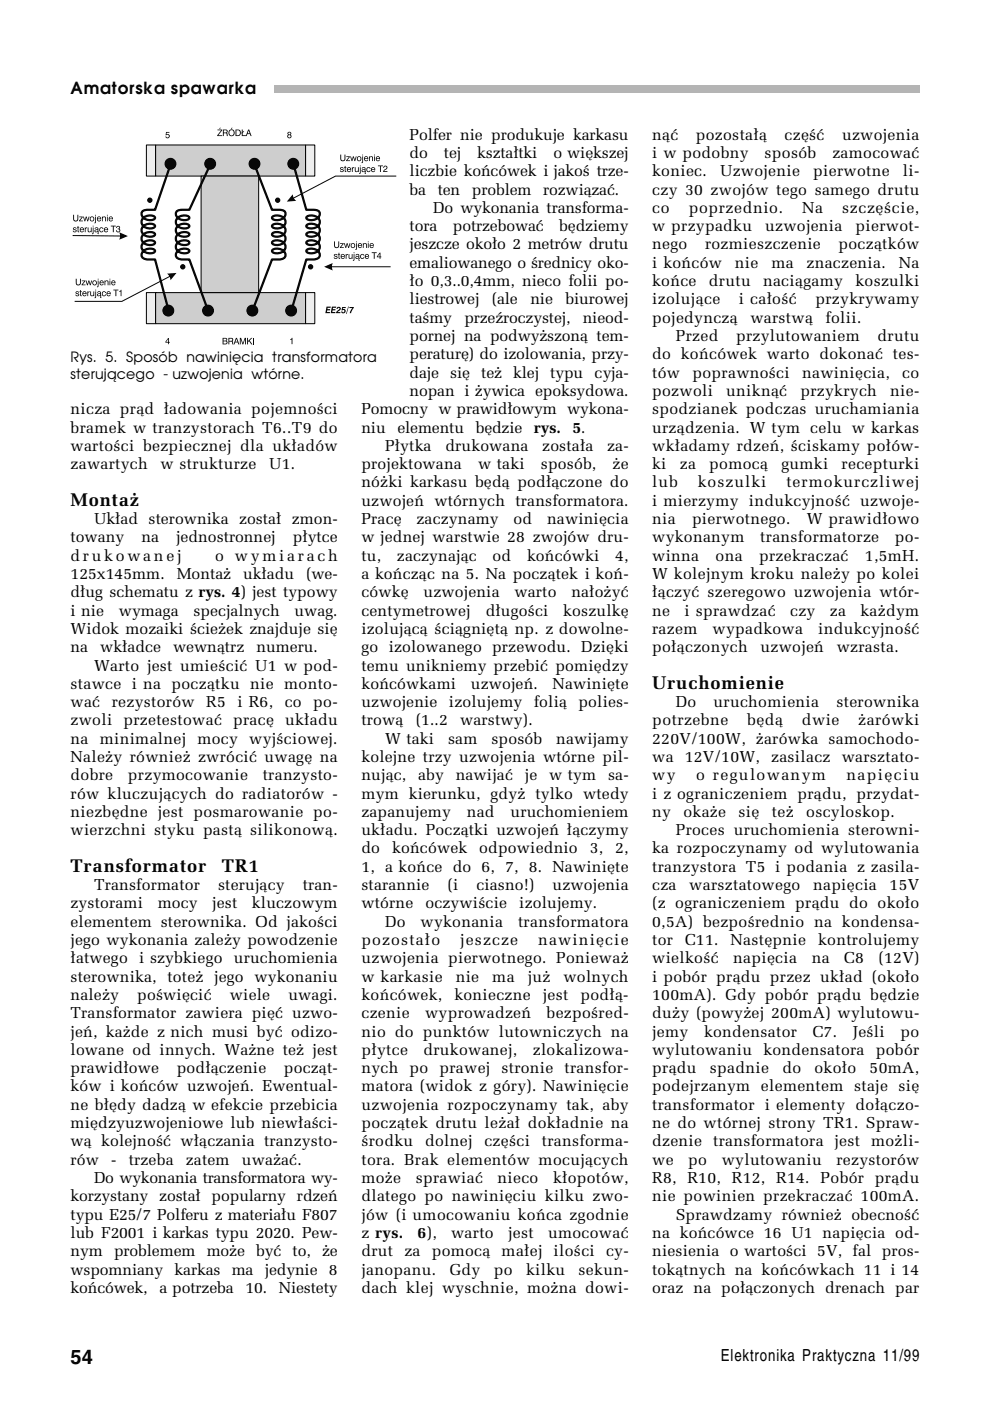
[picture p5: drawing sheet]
<svg xmlns="http://www.w3.org/2000/svg" width="210mm" height="297mm" viewBox="0 0 210 297" stroke-linecap="round" stroke-linejoin="round" font-family="sans-serif">
<defs><g id="words">
<text font-size="4.2" x="15" y="289.2">54</text>
<g font-size="3.9">
<text x="15" y="107.2">Montaø</text>
<text x="138.3" y="146">Uruchomienie</text>
<text x="15" y="184.8">Transformator</text>
<text x="47" y="184.8">TR1</text>
</g>
<g font-size="3.5">
<text x="15" y="19.8">Amatorska spawarka</text>
<text x="152.8" y="288.6">Elektronika Praktyczna 11/99</text>
</g>
<g font-size="3.4">
<text x="86.8" y="29.6">Polfer nie produkuje karkasu</text>
<text x="138.3" y="29.6">n¹Ê</text>
<text x="147.5" y="29.6">pozosta³¹</text>
<text x="166.3" y="29.6">czÍúÊ</text>
<text x="178.5" y="29.6">uzwojenia</text>
<text x="86.8" y="33.5">do</text>
<text x="94.1" y="33.5">tej</text>
<text x="101.2" y="33.5">kszta³tki</text>
<text x="117.4" y="33.5">o†wiÍkszej</text>
<text x="138.3" y="33.5">i†w†podobny</text>
<text x="162.1" y="33.5">sposÛb</text>
<text x="176.5" y="33.5">zamocowaÊ</text>
<text x="86.8" y="41.2">ba</text>
<text x="86.8" y="37.4">liczbie koÒcÛwek i†jakoú trze-</text>
<text x="92.8" y="41.2">ten</text>
<text x="100" y="41.2">problem</text>
<text x="115.2" y="41.2">rozwi¹zaÊ.</text>
<text x="138.3" y="37.4">koniec.</text>
<text x="138.3" y="41.2">czy 30 zwojÛw tego samego drutu</text>
<text x="152.7" y="37.4">Uzwojenie</text>
<text x="172.4" y="37.4">pierwotne</text>
<text x="191.4" y="37.4">li-</text>
<text x="91.8" y="45.1">Do wykonania transforma-</text>
<text x="138.3" y="45.1">co</text>
<text x="146" y="45.1">poprzednio.</text>
<text x="170.1" y="45.1">Na</text>
<text x="178.6" y="45.1">szczÍúcie,</text>
<text x="86.8" y="49">tora</text>
<text x="86.8" y="52.9">jeszcze oko³o 2 metrÛw drutu</text>
<text x="96" y="49">potrzebowaÊ</text>
<text x="118.6" y="49">bÍdziemy</text>
<text x="138.3" y="49">w†przypadku</text>
<text x="138.3" y="52.9">nego</text>
<text x="149.5" y="52.9">rozmieszczenie</text>
<text x="162.2" y="49">uzwojenia</text>
<text x="177.8" y="52.9">pocz¹tkÛw</text>
<text x="181.4" y="49">pierwot-</text>
<text x="86.8" y="56.8">emaliowanego o†úrednicy oko-</text>
<text x="138.3" y="56.8">i†koÒcÛw</text>
<text x="155.8" y="56.8">nie</text>
<text x="163.5" y="56.8">ma</text>
<text x="171" y="56.8">znaczenia.</text>
<text x="190.6" y="56.8">Na</text>
<text x="86.8" y="60.7">³o 0,3..0,4mm, nieco folii po-</text>
<text x="86.8" y="64.5">liestrowej</text>
<text x="104.3" y="64.5">(ale</text>
<text x="112.5" y="64.5">nie</text>
<text x="119.9" y="64.5">biurowej</text>
<text x="138.3" y="60.7">koÒce</text>
<text x="138.3" y="64.5">izoluj¹ce</text>
<text x="150.3" y="60.7">drutu</text>
<text x="156.6" y="64.5">i†ca³oúÊ</text>
<text x="161.8" y="60.7">naci¹gamy</text>
<text x="172.9" y="64.5">przykrywamy</text>
<text x="181.4" y="60.7">koszulki</text>
<text x="86.8" y="68.4">taúmy</text>
<text x="98.5" y="68.4">przeüroczystej,</text>
<text x="123.6" y="68.4">nieod-</text>
<text x="138.3" y="68.4">pojedyncz¹</text>
<text x="159.1" y="68.4">warstw¹</text>
<text x="175" y="68.4">folii.</text>
<text x="86.8" y="72.3">pornej na podwyøszon¹ tem-</text>
<text x="86.8" y="76.2">peraturÍ) do izolowania, przy-</text>
<text x="138.3" y="76.2">do koÒcÛwek warto dokonaÊ tes-</text>
<text x="143.3" y="72.3">Przed</text>
<text x="156.1" y="72.3">przylutowaniem</text>
<text x="186.1" y="72.3">drutu</text>
<text x="86.8" y="80.1">daje</text>
<text x="86.8" y="84">nopan i†øywica epoksydowa.</text>
<text x="95.4" y="80.1">siÍ</text>
<text x="102" y="80.1">teø</text>
<text x="108.8" y="80.1">klej</text>
<text x="116.7" y="80.1">typu</text>
<text x="126" y="80.1">cyja-</text>
<text x="138.3" y="80.1">tÛw</text>
<text x="138.3" y="84">pozwoli</text>
<text x="146.8" y="80.1">poprawnoúci</text>
<text x="154" y="84">unikn¹Ê</text>
<text x="169.7" y="84">przykrych</text>
<text x="170.1" y="80.1">nawiniÍcia,</text>
<text x="188.8" y="84">nie-</text>
<text x="191.3" y="80.1">co</text>
<text x="15" y="87.8">nicza pr¹d ³adowania pojemnoúci</text>
<text x="76.6" y="87.8">Pomocny w†prawid³owym wykona-</text>
<text x="138.3" y="87.8">spodzianek podczas uruchamiania</text>
<text x="15" y="91.7">bramek w†tranzystorach T6..T9 do</text>
<text x="15" y="95.6">wartoúci bezpiecznej dla uk³adÛw</text>
<text x="76.6" y="91.7">niu</text>
<text x="81.6" y="95.6">P³ytka</text>
<text x="84.3" y="91.7">elementu</text>
<text x="94.4" y="95.6">drukowana</text>
<text x="100.9" y="91.7">bÍdzie</text>
<text x="113.2" y="91.7">rys.</text>
<text x="115" y="95.6">zosta³a</text>
<text x="121.4" y="91.7">5.</text>
<text x="128.7" y="95.6">za-</text>
<text x="138.3" y="91.7">urz¹dzenia. W†tym celu w†karkas</text>
<text x="138.3" y="95.6">wk³adamy rdzeÒ, úciskamy po³Ûw-</text>
<text x="15" y="99.5">zawartych</text>
<text x="34" y="99.5">w†strukturze</text>
<text x="57" y="99.5">U1.</text>
<text x="76.6" y="99.5">projektowana</text>
<text x="101.4" y="99.5">w†taki</text>
<text x="114.7" y="99.5">sposÛb,</text>
<text x="129.9" y="99.5">øe</text>
<text x="138.3" y="99.5">ki</text>
<text x="144.1" y="99.5">za</text>
<text x="150.4" y="99.5">pomoc¹</text>
<text x="165.7" y="99.5">gumki</text>
<text x="178.4" y="99.5">recepturki</text>
<text x="76.6" y="103.4">nÛøki karkasu bÍd¹ pod³¹czone do</text>
<text x="76.6" y="107.2">uzwojeÒ wtÛrnych transformatora.</text>
<text x="138.3" y="103.4">lub</text>
<text x="138.3" y="107.2">i†mierzymy indukcyjnoúÊ uzwoje-</text>
<text x="148" y="103.4">koszulki</text>
<text x="166.7" y="103.4">termokurczliwej</text>
<text x="20" y="111.1">Uk³ad sterownika zosta³ zmon-</text>
<text x="76.6" y="111.1">PracÍ</text>
<text x="88.3" y="111.1">zaczynamy</text>
<text x="108.9" y="111.1">od</text>
<text x="116" y="111.1">nawiniÍcia</text>
<text x="138.3" y="111.1">nia</text>
<text x="146.7" y="111.1">pierwotnego.</text>
<text x="171.1" y="111.1">W†prawid³owo</text>
<text x="15" y="115">towany</text>
<text x="15" y="118.9">d r u k o w a n e j</text>
<text x="30" y="115">na</text>
<text x="37.4" y="115">jednostronnej</text>
<text x="45.7" y="118.9">o † w y m i a r a c h</text>
<text x="62.1" y="115">p³ytce</text>
<text x="76.6" y="115">w†jednej warstwie 28 zwojÛw dru-</text>
<text x="76.6" y="118.9">tu,</text>
<text x="84.2" y="118.9">zaczynaj¹c</text>
<text x="104.4" y="118.9">od</text>
<text x="111.7" y="118.9">koÒcÛwki</text>
<text x="130.5" y="118.9">4,</text>
<text x="138.3" y="115">wykonanym</text>
<text x="138.3" y="118.9">winna</text>
<text x="151.7" y="118.9">ona</text>
<text x="160.9" y="118.9">przekraczaÊ</text>
<text x="161.2" y="115">transformatorze</text>
<text x="183.4" y="118.9">1,5mH.</text>
<text x="189.8" y="115">po-</text>
<text x="15" y="122.7">125x145mm.</text>
<text x="37.5" y="122.7">Montaø</text>
<text x="51.5" y="122.7">uk³adu</text>
<text x="64.9" y="122.7">(we-</text>
<text x="76.6" y="122.7">a†koÒcz¹c na 5. Na pocz¹tek i†koÒ-</text>
<text x="138.3" y="122.7">W†kolejnym kroku naleøy po kolei</text>
<text x="15" y="126.6">d³ug schematu z†rys. 4) jest typowy</text>
<text x="15" y="130.5">i†nie</text>
<text x="25.2" y="130.5">wymaga</text>
<text x="41" y="130.5">specjalnych</text>
<text x="62.5" y="130.5">uwag.</text>
<text x="76.6" y="126.6">cÛwkÍ</text>
<text x="76.6" y="130.5">centymetrowej</text>
<text x="89.8" y="126.6">uzwojenia</text>
<text x="103" y="130.5">d³ugoúci</text>
<text x="109.1" y="126.6">warto</text>
<text x="119.4" y="130.5">koszulkÍ</text>
<text x="121.1" y="126.6">na³oøyÊ</text>
<text x="138.3" y="130.5">ne</text>
<text x="138.3" y="126.6">³¹czyÊ szeregowo uzwojenia wtÛr-</text>
<text x="145.1" y="130.5">i†sprawdzaÊ</text>
<text x="167.5" y="130.5">czy</text>
<text x="176" y="130.5">za</text>
<text x="182.4" y="130.5">kaødym</text>
<text x="15" y="134.4">Widok mozaiki úcieøek znajduje siÍ</text>
<text x="76.6" y="134.4">izoluj¹c¹ úci¹gniÍt¹ np. z†dowolne-</text>
<text x="138.3" y="134.4">razem</text>
<text x="151.1" y="134.4">wypadkowa</text>
<text x="173.5" y="134.4">indukcyjnoúÊ</text>
<text x="15" y="138.3">na</text>
<text x="20" y="142.2">Warto jest umieúciÊ U1 w†pod-</text>
<text x="21.3" y="138.3">wk³adce</text>
<text x="36.7" y="138.3">wewn¹trz</text>
<text x="54.4" y="138.3">numeru.</text>
<text x="76.6" y="138.3">go izolowanego przewodu. DziÍki</text>
<text x="76.6" y="142.2">temu unikniemy przebiÊ pomiÍdzy</text>
<text x="138.3" y="138.3">po³¹czonych</text>
<text x="161.2" y="138.3">uzwojeÒ</text>
<text x="177.4" y="138.3">wzrasta.</text>
<text x="15" y="146">stawce i†na pocz¹tku nie monto-</text>
<text x="15" y="149.9">waÊ</text>
<text x="23.7" y="149.9">rezystorÛw</text>
<text x="43.7" y="149.9">R5</text>
<text x="50.4" y="149.9">i†R6,</text>
<text x="60.4" y="149.9">co</text>
<text x="66.4" y="149.9">po-</text>
<text x="76.6" y="146">koÒcÛwkami</text>
<text x="76.6" y="149.9">uzwojenie</text>
<text x="95.2" y="149.9">izolujemy</text>
<text x="99.8" y="146">uzwojeÒ.</text>
<text x="113.2" y="149.9">foli¹</text>
<text x="117.2" y="146">NawiniÍte</text>
<text x="122.6" y="149.9">polies-</text>
<text x="143.3" y="149.9">Do</text>
<text x="151.3" y="149.9">uruchomienia</text>
<text x="177.3" y="149.9">sterownika</text>
<text x="15" y="153.8">zwoli</text>
<text x="26.2" y="153.8">przetestowaÊ</text>
<text x="49.4" y="153.8">pracÍ</text>
<text x="60.5" y="153.8">uk³adu</text>
<text x="76.6" y="153.8">trow¹</text>
<text x="88.1" y="153.8">(1..2</text>
<text x="97.6" y="153.8">warstwy).</text>
<text x="138.3" y="153.8">potrzebne</text>
<text x="158.4" y="153.8">bÍd¹</text>
<text x="170" y="153.8">dwie</text>
<text x="182" y="153.8">øarÛwki</text>
<text x="15" y="157.7">na</text>
<text x="15" y="161.6">Naleøy rÛwnieø zwrÛciÊ uwagÍ na</text>
<text x="21.1" y="157.7">minimalnej</text>
<text x="41.9" y="157.7">mocy</text>
<text x="52.8" y="157.7">wyjúciowej.</text>
<text x="76.6" y="161.6">kolejne trzy uzwojenia wtÛrne pil-</text>
<text x="81.6" y="157.7">W†taki</text>
<text x="95" y="157.7">sam</text>
<text x="104.2" y="157.7">sposÛb</text>
<text x="117.9" y="157.7">nawijamy</text>
<text x="138.3" y="157.7">220V/100W, øarÛwka samochodo-</text>
<text x="138.3" y="161.6">wa</text>
<text x="145.2" y="161.6">12V/10W,</text>
<text x="163.5" y="161.6">zasilacz</text>
<text x="178.5" y="161.6">warsztato-</text>
<text x="15" y="165.5">dobre</text>
<text x="27.1" y="165.5">przymocowanie</text>
<text x="55.7" y="165.5">tranzysto-</text>
<text x="76.6" y="165.5">nuj¹c,</text>
<text x="88.6" y="165.5">aby</text>
<text x="96.6" y="165.5">nawijaÊ</text>
<text x="111.3" y="165.5">je</text>
<text x="116.4" y="165.5">w†tym</text>
<text x="128.9" y="165.5">sa-</text>
<text x="138.3" y="165.5">wy</text>
<text x="147.6" y="165.5">o†regulowanym</text>
<text x="179.5" y="165.5">napiÍciu</text>
<text x="15" y="169.3">rÛw kluczuj¹cych do radiatorÛw -</text>
<text x="15" y="173.2">niezbÍdne jest posmarowanie po-</text>
<text x="76.6" y="169.3">mym kierunku, gdyø tylko wtedy</text>
<text x="76.6" y="173.2">zapanujemy</text>
<text x="99" y="173.2">nad</text>
<text x="108.3" y="173.2">uruchomieniem</text>
<text x="138.3" y="169.3">i†z†ograniczeniem pr¹du, przydat-</text>
<text x="138.3" y="173.2">ny</text>
<text x="144.9" y="173.2">okaøe</text>
<text x="156.6" y="173.2">siÍ</text>
<text x="163.7" y="173.2">teø</text>
<text x="170.9" y="173.2">oscyloskop.</text>
<text x="15" y="177.1">wierzchni styku past¹ silikonow¹.</text>
<text x="76.6" y="177.1">uk³adu. Pocz¹tki uzwojeÒ ³¹czymy</text>
<text x="143.3" y="177.1">Proces uruchomienia sterowni-</text>
<text x="76.6" y="180.9">do</text>
<text x="76.6" y="184.8">1, a†koÒce do 6, 7, 8. NawiniÍte</text>
<text x="83.1" y="180.9">koÒcÛwek</text>
<text x="101.6" y="180.9">odpowiednio</text>
<text x="125.1" y="180.9">3,</text>
<text x="130.5" y="180.9">2,</text>
<text x="138.3" y="180.9">ka rozpoczynamy od wylutowania</text>
<text x="138.3" y="184.8">tranzystora T5 i†podania z†zasila-</text>
<text x="20" y="188.7">Transformator</text>
<text x="46.2" y="188.7">steruj¹cy</text>
<text x="64.2" y="188.7">tran-</text>
<text x="76.6" y="188.7">starannie</text>
<text x="94.9" y="188.7">(i</text>
<text x="101" y="188.7">ciasno!)</text>
<text x="117.2" y="188.7">uzwojenia</text>
<text x="138.3" y="188.7">cza</text>
<text x="146.1" y="188.7">warsztatowego</text>
<text x="172.4" y="188.7">napiÍcia</text>
<text x="188.6" y="188.7">15V</text>
<text x="15" y="192.6">zystorami</text>
<text x="15" y="196.5">elementem sterownika. Od jakoúci</text>
<text x="33.4" y="192.6">mocy</text>
<text x="45" y="192.6">jest</text>
<text x="53.4" y="192.6">kluczowym</text>
<text x="76.6" y="192.6">wtÛrne</text>
<text x="81.6" y="196.5">Do</text>
<text x="89.2" y="196.5">wykonania</text>
<text x="90.2" y="192.6">oczywiúcie</text>
<text x="109.8" y="196.5">transformatora</text>
<text x="110.1" y="192.6">izolujemy.</text>
<text x="138.3" y="192.6">(z ograniczeniem pr¹du do oko³o</text>
<text x="138.3" y="196.5">0,5A) bezpoúrednio na kondensa-</text>
<text x="15" y="200.4">jego wykonania zaleøy powodzenie</text>
<text x="76.6" y="200.4">pozosta³o</text>
<text x="97.6" y="200.4">jeszcze</text>
<text x="114.1" y="200.4">nawiniÍcie</text>
<text x="138.3" y="200.4">tor</text>
<text x="145.2" y="200.4">C11.</text>
<text x="154.9" y="200.4">NastÍpnie</text>
<text x="173.5" y="200.4">kontrolujemy</text>
<text x="15" y="204.2">³atwego</text>
<text x="15" y="208.1">sterownika, toteø jego wykonaniu</text>
<text x="29.5" y="204.2">i†szybkiego</text>
<text x="49.6" y="204.2">uruchomienia</text>
<text x="76.6" y="204.2">uzwojenia pierwotnego. Poniewaø</text>
<text x="76.6" y="208.1">w†karkasie</text>
<text x="96.6" y="208.1">nie</text>
<text x="104.4" y="208.1">ma</text>
<text x="111.9" y="208.1">juø</text>
<text x="119.5" y="208.1">wolnych</text>
<text x="138.3" y="204.2">wielkoúÊ</text>
<text x="138.3" y="208.1">i†pobÛr pr¹du przez uk³ad (oko³o</text>
<text x="155.5" y="204.2">napiÍcia</text>
<text x="172.1" y="204.2">na</text>
<text x="179" y="204.2">C8</text>
<text x="186.3" y="204.2">(12V)</text>
<text x="15" y="212">naleøy</text>
<text x="15" y="215.9">Transformator zawiera piÍÊ uzwo-</text>
<text x="29.1" y="212">poúwiÍciÊ</text>
<text x="48.7" y="212">wiele</text>
<text x="61.2" y="212">uwagi.</text>
<text x="76.6" y="212">koÒcÛwek,</text>
<text x="76.6" y="215.9">czenie</text>
<text x="90.1" y="215.9">wyprowadzeÒ</text>
<text x="96.3" y="212">konieczne</text>
<text x="115.1" y="212">jest</text>
<text x="115.9" y="215.9">bezpoúred-</text>
<text x="123.1" y="212">pod³¹-</text>
<text x="138.3" y="212">100mA). Gdy pobÛr pr¹du bÍdzie</text>
<text x="138.3" y="215.9">duøy (powyøej 200mA) wylutowu-</text>
<text x="15" y="219.8">jeÒ, kaøde z†nich musi byÊ odizo-</text>
<text x="76.6" y="219.8">nio do punktÛw lutowniczych na</text>
<text x="138.3" y="219.8">jemy</text>
<text x="149.3" y="219.8">kondensator</text>
<text x="172.3" y="219.8">C7.</text>
<text x="180.8" y="219.8">Jeúli</text>
<text x="190.9" y="219.8">po</text>
<text x="15" y="223.7">lowane od innych. Waøne teø jest</text>
<text x="15" y="227.5">prawid³owe</text>
<text x="37.5" y="227.5">pod³¹czenie</text>
<text x="60.2" y="227.5">pocz¹t-</text>
<text x="76.6" y="223.7">p³ytce</text>
<text x="76.6" y="227.5">nych</text>
<text x="86.8" y="227.5">po</text>
<text x="89.8" y="223.7">drukowanej,</text>
<text x="93.2" y="227.5">prawej</text>
<text x="106.3" y="227.5">stronie</text>
<text x="113" y="223.7">zlokalizowa-</text>
<text x="119.7" y="227.5">transfor-</text>
<text x="138.3" y="223.7">wylutowaniu</text>
<text x="138.3" y="227.5">pr¹du</text>
<text x="150.5" y="227.5">spadnie</text>
<text x="161.9" y="223.7">kondensatora</text>
<text x="165.9" y="227.5">do</text>
<text x="172.7" y="227.5">oko³o</text>
<text x="184.4" y="227.5">50mA,</text>
<text x="185.7" y="223.7">pobÛr</text>
<text x="15" y="231.4">kÛw i†koÒcÛw uzwojeÒ. Ewentual-</text>
<text x="76.6" y="231.4">matora (widok z gÛry). NawiniÍcie</text>
<text x="138.3" y="231.4">podejrzanym elementem staje siÍ</text>
<text x="15" y="235.3">ne b³Ídy dadz¹ w†efekcie przebicia</text>
<text x="15" y="239.2">miÍdzyuzwojeniowe lub niew³aúci-</text>
<text x="76.6" y="235.3">uzwojenia rozpoczynamy tak, aby</text>
<text x="76.6" y="239.2">pocz¹tek drutu leøa³ dok³adnie na</text>
<text x="138.3" y="235.3">transformator i†elementy do³¹czo-</text>
<text x="138.3" y="239.2">ne do wtÛrnej strony TR1. Spraw-</text>
<text x="15" y="243.1">w¹ kolejnoúÊ w³¹czania tranzysto-</text>
<text x="76.6" y="243.1">úrodku</text>
<text x="90.1" y="243.1">dolnej</text>
<text x="102.7" y="243.1">czÍúci</text>
<text x="114.9" y="243.1">transforma-</text>
<text x="138.3" y="243.1">dzenie transformatora jest moøli-</text>
<text x="15" y="246.9">rÛw</text>
<text x="20" y="250.8">Do wykonania transformatora wy-</text>
<text x="23.6" y="246.9">-</text>
<text x="27.3" y="246.9">trzeba</text>
<text x="39.4" y="246.9">zatem</text>
<text x="51.3" y="246.9">uwaøaÊ.</text>
<text x="76.6" y="246.9">tora. Brak elementÛw mocuj¹cych</text>
<text x="76.6" y="250.8">moøe</text>
<text x="88.1" y="250.8">sprawiaÊ</text>
<text x="105.5" y="250.8">nieco</text>
<text x="117.3" y="250.8">k³opotÛw,</text>
<text x="138.3" y="246.9">we</text>
<text x="138.3" y="250.8">R8, R10, R12, R14. PobÛr pr¹du</text>
<text x="145.9" y="246.9">po</text>
<text x="153" y="246.9">wylutowaniu</text>
<text x="177.3" y="246.9">rezystorÛw</text>
<text x="15" y="254.7">korzystany zosta³ popularny rdzeÒ</text>
<text x="76.6" y="254.7">dlatego po nawiniÍciu kilku zwo-</text>
<text x="138.3" y="254.7">nie powinien przekraczaÊ 100mA.</text>
<text x="15" y="258.6">typu E25/7 Polferu z†materia³u F807</text>
<text x="15" y="262.4">lub F2001 i†karkas typu 2020. Pew-</text>
<text x="76.6" y="262.4">z†rys.</text>
<text x="76.6" y="258.6">jÛw (i†umocowaniu koÒca zgodnie</text>
<text x="88.5" y="262.4">6),</text>
<text x="95.6" y="262.4">warto</text>
<text x="107.7" y="262.4">jest</text>
<text x="116.2" y="262.4">umocowaÊ</text>
<text x="138.3" y="262.4">na koÒcÛwce 16 U1 napiÍcia od-</text>
<text x="143.3" y="258.6">Sprawdzamy rÛwnieø obecnoúÊ</text>
<text x="15" y="266.3">nym</text>
<text x="24.2" y="266.3">problemem</text>
<text x="43.8" y="266.3">moøe</text>
<text x="54.3" y="266.3">byÊ</text>
<text x="62" y="266.3">to,</text>
<text x="68.3" y="266.3">øe</text>
<text x="76.6" y="266.3">drut</text>
<text x="85.7" y="266.3">za</text>
<text x="91.5" y="266.3">pomoc¹</text>
<text x="106.4" y="266.3">ma³ej</text>
<text x="117.4" y="266.3">iloúci</text>
<text x="128.5" y="266.3">cy-</text>
<text x="138.3" y="266.3">niesienia o†wartoúci 5V, fal pros-</text>
<text x="15" y="270.2">wspomniany</text>
<text x="15" y="274.1">koÒcÛwek,</text>
<text x="33.8" y="274.1">a†potrzeba</text>
<text x="37" y="270.2">karkas</text>
<text x="49.1" y="270.2">ma</text>
<text x="52" y="274.1">10.</text>
<text x="56.2" y="270.2">jedynie</text>
<text x="59.1" y="274.1">Niestety</text>
<text x="69.7" y="270.2">8</text>
<text x="76.6" y="270.2">janopanu.</text>
<text x="76.6" y="274.1">dach klej wyschnie, moøna dowi-</text>
<text x="95.3" y="270.2">Gdy</text>
<text x="104.7" y="270.2">po</text>
<text x="111.5" y="270.2">kilku</text>
<text x="122.7" y="270.2">sekun-</text>
<text x="138.3" y="270.2">tok¹tnych na koÒcÛwkach 11 i†14</text>
<text x="138.3" y="274.1">oraz na po³¹czonych drenach par</text>
</g>
<g font-size="3">
<text x="15" y="76.7">Rys. 5. Sposób nawinięcia transformatora</text>
<text x="15" y="80.3">sterującego − uzwojenia wtórne.</text>
</g>
</g></defs>
<path d="M58.2 18h136.7v1.6h-136.7z" fill-rule="evenodd" fill="#b2b2b2"/>
<g fill="#eee" stroke="#000" stroke-width=".21">
<path d="M31 30.7h2v6.6h-2z" fill-rule="evenodd"/>
<path d="M31 62h2v6.6h-2z" fill-rule="evenodd"/>
<path d="M64.8 30.7h1.9v6.6h-1.9z" fill-rule="evenodd"/>
<path d="M64.8 62h1.9v6.6h-1.9z" fill-rule="evenodd"/>
</g>
<g fill="#cdcdcd" stroke="#000" stroke-width=".21">
<path d="M33 30.7h31.8v6.6h-31.8z" fill-rule="evenodd"/>
<path d="M33 62h31.8v6.6h-31.8z" fill-rule="evenodd"/>
<path d="M42.6 37.3h12.2v24.7h-12.2z" fill-rule="evenodd"/>
</g>
<g fill="#000" stroke="#000" stroke-width=".21">
<circle cx="36.1" cy="34.7" r="1.15"/>
<circle cx="44.6" cy="34.7" r="1.15"/>
<circle cx="54" cy="34.7" r="1.15"/>
<circle cx="62.2" cy="34.7" r="1.15"/>
<circle cx="31.8" cy="42.4" r=".46"/>
<circle cx="38.8" cy="56.6" r=".46"/>
<circle cx="58.9" cy="42.4" r=".46"/>
<circle cx="65.9" cy="56.6" r=".46"/>
<circle cx="35.7" cy="65.9" r="1.15"/>
<circle cx="44.1" cy="65.9" r="1.15"/>
<circle cx="53.5" cy="65.9" r="1.15"/>
<circle cx="61.7" cy="65.9" r="1.15"/>
</g>
<path d="M36.2 34.8l-3.3 9.7a3.9 3.9 0 0 0-2.6 .3l-.2 .2a1.61 1.61 0 0 0 2.2 1.6l.4-.1 .2-.3a1.53 1.53 0 0 0-2.3-.2 1.37 1.37 0 0 0-.4 1.7 1.37 1.37 0 0 0 1.5 .7l1-.2 .2-.3a1.53 1.53 0 0 0-2.3-.1 1.37 1.37 0 0 0-.4 1.7 1.37 1.37 0 0 0 1.5 .7l1-.2 .2-.3a1.53 1.53 0 0 0-2.3-.2 1.37 1.37 0 0 0-.4 1.7 1.37 1.37 0 0 0 1.5 .8l1-.3 .2-.2a1.53 1.53 0 0 0-2.3-.2 1.37 1.37 0 0 0-.4 1.7 1.37 1.37 0 0 0 1.5 .7l1-.2 .2-.3a1.53 1.53 0 0 0-2.3-.1l-.4 .4-.2 .6a1.07 1.07 0 0 0 1.3 .9h1.6l2.9 10.9M44.6 34.8l-4.5 9.7a3.9 3.9 0 0 0-2.6 .3l-.2 .2a1.61 1.61 0 0 0 2.3 1.6l.4-.1 .1-.3a1.53 1.53 0 0 0-2.2-.2 1.37 1.37 0 0 0-.4 1.7 1.37 1.37 0 0 0 1.5 .7l1-.2 .1-.3a1.53 1.53 0 0 0-2.2-.1 1.37 1.37 0 0 0-.4 1.7 1.37 1.37 0 0 0 1.5 .7l1-.2 .1-.3a1.53 1.53 0 0 0-2.2-.2 1.37 1.37 0 0 0-.4 1.7 1.37 1.37 0 0 0 1.5 .8l1-.3 .1-.2a1.53 1.53 0 0 0-2.2-.2 1.37 1.37 0 0 0-.4 1.7 1.37 1.37 0 0 0 1.5 .7l1-.2 .1-.3a1.53 1.53 0 0 0-2.2-.1l-.5 .4-.1 .6a1.07 1.07 0 0 0 1.3 .9h1.5l4 10.9M53.9 34.8l3.8 9.7a3.9 3.9 0 0 1 2.6 .3l.2 .2a1.61 1.61 0 0 1-2.3 1.6l-.4-.1-.1-.3a1.53 1.53 0 0 1 2.3-.2 1.37 1.37 0 0 1 .4 1.7 1.37 1.37 0 0 1-1.6 .7l-1-.2-.1-.3a1.53 1.53 0 0 1 2.3-.1 1.37 1.37 0 0 1 .4 1.7 1.37 1.37 0 0 1-1.6 .7l-1-.2-.1-.3a1.53 1.53 0 0 1 2.3-.2 1.37 1.37 0 0 1 .4 1.7 1.37 1.37 0 0 1-1.6 .8l-1-.3-.1-.2a1.53 1.53 0 0 1 2.3-.2 1.37 1.37 0 0 1 .4 1.7 1.37 1.37 0 0 1-1.6 .7l-1-.2-.1-.3a1.53 1.53 0 0 1 2.3-.1l.4 .4 .1 .6a1.07 1.07 0 0 1-1.2 .9h-1.6l-4.2 10.9M62.2 34.8l2.7 9.7a3.9 3.9 0 0 1 2.7 .3l.1 .2a1.61 1.61 0 0 1-2.2 1.6l-.4-.1-.2-.3a1.53 1.53 0 0 1 2.3-.2 1.37 1.37 0 0 1 .4 1.7 1.37 1.37 0 0 1-1.5 .7l-1-.2-.2-.3a1.53 1.53 0 0 1 2.3-.1 1.37 1.37 0 0 1 .4 1.7 1.37 1.37 0 0 1-1.5 .7l-1-.2-.2-.3a1.53 1.53 0 0 1 2.3-.2 1.37 1.37 0 0 1 .4 1.7 1.37 1.37 0 0 1-1.5 .8l-1-.3-.2-.2a1.53 1.53 0 0 1 2.3-.2 1.37 1.37 0 0 1 .4 1.7 1.37 1.37 0 0 1-1.5 .7l-1-.2-.2-.3a1.53 1.53 0 0 1 2.3-.1l.4 .4 .2 .6a1.07 1.07 0 0 1-1.3 .9h-1.6l-3.1 10.9" fill="none" stroke="#000" stroke-width=".47"/>
<g fill="#000">
<path d="M35.2 28h.7v.1h-.6v.4a.47 .47 0 0 1 .7 .2 .47 .47 0 0 1-.4 .6 .47 .47 0 0 1-.5-.4l.4 .3a.3 .3 0 0 0 .3-.5 .3 .3 0 0 0-.5 0h-.2z" fill-rule="evenodd"/>
<path d="M46.6 27.1l-.1 .2 .3-.2zM46.1 27.5v.1h.8l-.8 1.2h1v-.1h-.8l.8-1.2z" fill-rule="evenodd"/>
<path d="M47.3 27.5v1.3h.1v-.5h.6l.1 .5h.2l-.2-.6a.38 .38 0 0 0 .2-.5 .38 .38 0 0 0-.5-.2zM47.4 27.6h.5l.1 .4-.6 .1z" fill-rule="evenodd"/>
<path d="M49.1 27.1l-.1 .2 .3-.2zM48.3 28.1a.7 .7 0 0 0 1.4 0 .7 .7 0 0 0-1.4 0zM48.8 27.7a.53 .53 0 0 1 .8 .5 .53 .53 0 0 1-.8 .5 .69 .69 0 0 1 0-1z" fill-rule="evenodd"/>
<path d="M49.9 27.5v1.3h.6a.7 .7 0 0 0 .6-.6 .7 .7 0 0 0-.6-.7zM50.1 27.6a.56 .56 0 0 1 .8 .6 .56 .56 0 0 1-.8 .5z" fill-rule="evenodd"/>
<path d="M51.3 27.5h.2v.5l.2-.3-.2 .4v.6h.6v.1h-.8v-.5h-.1z" fill-rule="evenodd"/>
<path d="M52.6 27.5l-.5 1.3h.2l.1-.4h.6l.1 .4h.2l-.5-1.3zM52.7 27.7l.2 .6h-.4z" fill-rule="evenodd"/>
<path d="M61 28.1l.1 .5h-.1a.42 .42 0 0 0 .1 .6 .42 .42 0 0 0 .6 0 .42 .42 0 0 0-.1-.6 .32 .32 0 0 0 .2-.3 .32 .32 0 0 0-.2-.3zM61.1 28.3a.25 .25 0 0 1 .5 0 .25 .25 0 0 1-.5 0zM61.1 28.9a.27 .27 0 0 1 .5 0 .27 .27 0 0 1-.5 0z" fill-rule="evenodd"/>
<path d="M72.1 35.6l.2-.1a.4 .4 0 0 1 .6 .2l-.4-.1-.2 .1 .5 .2 .1 .3a.42 .42 0 0 1-.4 .3 .42 .42 0 0 1-.4-.4l.4 .2 .2-.1-.6-.3z" fill-rule="evenodd"/>
<path d="M72.2 32.8h.1l.1 1a.36 .36 0 0 0 .4 .2 .36 .36 0 0 0 .2-.4v-.8h.2v.8a.54 .54 0 0 1-.5 .6 .54 .54 0 0 1-.5-.6z" fill-rule="evenodd"/>
<path d="M73.1 35.2h.2v.3h.1v.1h-.1v.7l.1 .2-.3-.1v-.1v-.7h-.2z" fill-rule="evenodd"/>
<path d="M73.4 33.1h.8l-.6 .9h.6v.2h-.8l.6-.9h-.6z" fill-rule="evenodd"/>
<path d="M73.8 35.5a.57 .57 0 0 0-.2 .6 .57 .57 0 0 0 .4 .4l.4-.4-.4 .2-.3-.3h.7v-.3l-.2-.2zM73.9 35.6h.2l.2 .3h-.6z" fill-rule="evenodd"/>
<path d="M74.6 35.5h.2v.1l.3-.2v.2l-.3 .1v.8h-.2z" fill-rule="evenodd"/>
<path d="M74.2 33.1h.2l.2 .8 .2-.8h.2l.2 .8 .2-.8h.2l-.3 1.1h-.2l-.2-.8-.2 .8h-.2z" fill-rule="evenodd"/>
<path d="M75.2 35.5h.2v.8h.2l.3-.1v-.7h.2v1h-.2v-.2l-.3 .2-.3-.1z" fill-rule="evenodd"/>
<path d="M76.3 35.1v.2h.2v-.2zM76.3 35.5v1.1l-.2 .3h.3l.1-.3v-1.1z" fill-rule="evenodd"/>
<path d="M75.6 33.7a.52 .52 0 0 0 1 0 .52 .52 0 0 0-1 0zM75.7 33.7a.4 .4 0 0 1 .8 0 .4 .4 0 0 1-.8 0z" fill-rule="evenodd"/>
<path d="M76.8 32.8v.2h.2v-.2zM76.8 33.1v1.2l-.2 .3h.3l.1-.3v-1.2z" fill-rule="evenodd"/>
<path d="M76.7 35.6v.2l.4-.2 .2 .2a.43 .43 0 0 0-.5 .1 .43 .43 0 0 0 0 .6l.5-.2 .1 .5 .2 .1-.1-.2 .1-.4-.1-.7-.4-.2zM76.9 36.1a.23 .23 0 0 1 .4 0 .23 .23 0 0 1-.4 0z" fill-rule="evenodd"/>
<path d="M77.4 33.2a.57 .57 0 0 0-.2 .6 .57 .57 0 0 0 .4 .4l.5-.4-.5 .2-.2-.3h.7l-.1-.4-.1-.1zM77.5 33.3h.3l.1 .3h-.5z" fill-rule="evenodd"/>
<path d="M77.9 35.5h.5l.2 .3-.3-.2a.35 .35 0 0 0-.4 .4 .35 .35 0 0 0 .4 .3l.3-.2a.44 .44 0 0 1-.4 .4 .44 .44 0 0 1-.5-.2v-.6z" fill-rule="evenodd"/>
<path d="M78.2 33.1h.2v.2l.3-.2 .3 .2 .1 .9h-.2v-.9h-.2l-.2 .1-.1 .8h-.2z" fill-rule="evenodd"/>
<path d="M79.3 32.8v.2h.2v-.2zM79.3 33.1v1.1h.2v-1.1z" fill-rule="evenodd"/>
<path d="M78.9 35.5a.57 .57 0 0 0-.2 .6 .57 .57 0 0 0 .4 .4l.5-.4-.5 .2-.3-.3h.8l-.1-.3-.1-.2zM79 35.6h.3l.1 .3h-.6z" fill-rule="evenodd"/>
<path d="M79.9 33.2a.57 .57 0 0 0-.2 .6 .57 .57 0 0 0 .4 .4l.5-.4-.5 .2-.3-.3h.8l-.1-.4-.1-.1zM80 33.3h.3l.1 .3h-.6z" fill-rule="evenodd"/>
<path d="M80.1 35.1h1.1v.1h-.4v1.3h-.2v-1.3h-.5z" fill-rule="evenodd"/>
<path d="M81.5 35.2a.45 .45 0 0 1 .6 .2 .45 .45 0 0 1-.4 .6l-.3 .3h.7v.2h-.9l.2-.5 .6-.5-.3-.2-.4 .3z" fill-rule="evenodd"/>
<path d="M15.5 48.3l.1-.1a.4 .4 0 0 1 .6 .3l-.4-.2-.2 .2 .5 .2 .2 .2a.42 .42 0 0 1-.5 .4 .42 .42 0 0 1-.4-.4l.5 .2 .2-.1-.6-.4z" fill-rule="evenodd"/>
<path d="M15.5 45.5h.2v1.1a.36 .36 0 0 0 .5 .2 .36 .36 0 0 0 .2-.4v-.9h.2v.9a.54 .54 0 0 1-.5 .6 .54 .54 0 0 1-.6-.6z" fill-rule="evenodd"/>
<path d="M16.5 47.9h.1v.3h.2v.2h-.2v.7l.2 .1h-.3v-.2v-.6h-.2z" fill-rule="evenodd"/>
<path d="M16.1 59.1h.2v1.1a.36 .36 0 0 0 .4 .1 .36 .36 0 0 0 .3-.3v-.9h.1v.9a.54 .54 0 0 1-.5 .5 .54 .54 0 0 1-.5-.5z" fill-rule="evenodd"/>
<path d="M16.8 45.9h.8l-.6 .9h.6v.1h-.9l.6-.8h-.5z" fill-rule="evenodd"/>
<path d="M17.1 48.3a.57 .57 0 0 0-.2 .5 .57 .57 0 0 0 .5 .5l.4-.4-.4 .2-.3-.3h.7v-.4l-.2-.1zM17.2 48.4h.3l.1 .2h-.5z" fill-rule="evenodd"/>
<path d="M18 48.2h.1v.2l.4-.2v.2l-.3 .1-.1 .7h-.1z" fill-rule="evenodd"/>
<path d="M17.6 45.9h.2l.2 .8 .2-.8h.2l.2 .8 .2-.8h.2l-.3 1h-.2l-.2-.8-.2 .8h-.2z" fill-rule="evenodd"/>
<path d="M18.6 48.2h.2v.8l.2 .1 .2-.1 .1-.8h.1v1h-.1v-.1l-.4 .2-.3-.2z" fill-rule="evenodd"/>
<path d="M18.2 59.5h.1l.2 .7 .2-.7h.2l.2 .7 .3-.7h.1l-.3 1h-.1l-.3-.8-.2 .8h-.1z" fill-rule="evenodd"/>
<path d="M19.7 47.8v.2h.1v-.2zM19.7 48.2v1.2l-.2 .2h.2l.1-.2v-1.2z" fill-rule="evenodd"/>
<path d="M18.9 46.4a.55 .55 0 0 0 1.1 0 .55 .55 0 0 0-1.1 0zM19.1 46.4a.36 .36 0 0 1 .7 0 .36 .36 0 0 1-.7 0z" fill-rule="evenodd"/>
<path d="M20.2 45.5v.2h.1v-.2zM20.2 45.9v1.2l-.2 .2h.2l.1-.2v-1.2z" fill-rule="evenodd"/>
<path d="M19.5 60a.52 .52 0 0 0 1 0 .52 .52 0 0 0-1 0zM19.6 60a.4 .4 0 0 1 .8 0 .4 .4 0 0 1-.8 0z" fill-rule="evenodd"/>
<path d="M20.7 59.1v.2h.2v-.2zM20.7 59.5v1.1l-.1 .3h.2l.1-.3v-1.1z" fill-rule="evenodd"/>
<path d="M20.1 48.3v.2l.4-.2 .2 .3a.43 .43 0 0 0-.5 .1 .43 .43 0 0 0 0 .5l.5-.1v.5h.3l-.2-.2 .2-.3-.2-.8-.3-.1zM20.2 48.9a.25 .25 0 0 1 .5 0 .25 .25 0 0 1-.5 0z" fill-rule="evenodd"/>
<path d="M20.8 45.9a.57 .57 0 0 0-.2 .6 .57 .57 0 0 0 .4 .5l.4-.4-.4 .2-.3-.3h.7v-.4l-.2-.2zM20.9 46.1h.2l.2 .2h-.6z" fill-rule="evenodd"/>
<path d="M21.3 48.3l.4-.1 .2 .4-.2-.2a.35 .35 0 0 0-.5 .3 .35 .35 0 0 0 .5 .3l.2-.1a.44 .44 0 0 1-.3 .4 .44 .44 0 0 1-.5-.3v-.6z" fill-rule="evenodd"/>
<path d="M21.3 59.5a.57 .57 0 0 0-.2 .6 .57 .57 0 0 0 .4 .4l.5-.3-.4 .2-.3-.4h.7l-.1-.3-.1-.2zM21.4 59.6h.3l.1 .3h-.5z" fill-rule="evenodd"/>
<path d="M21.6 45.9h.2v.2l.3-.2 .3 .1 .1 .9h-.2l-.1-.8-.1-.1-.3 .2v.7h-.2z" fill-rule="evenodd"/>
<path d="M22.7 45.5v.2h.1v-.2zM22.7 45.9v1h.1v-1z" fill-rule="evenodd"/>
<path d="M22.2 48.3a.57 .57 0 0 0-.2 .5 .57 .57 0 0 0 .5 .5l.4-.4-.4 .2-.3-.3h.7v-.4l-.2-.1zM22.3 48.4h.3l.2 .2h-.6z" fill-rule="evenodd"/>
<path d="M23.2 59.1v.2h.2v-.2zM23.2 59.5v1h.2v-1z" fill-rule="evenodd"/>
<path d="M23.2 45.9a.57 .57 0 0 0-.1 .6 .57 .57 0 0 0 .4 .5l.4-.4-.4 .2-.3-.3h.7v-.4l-.2-.2zM23.4 46.1h.2l.2 .2h-.6z" fill-rule="evenodd"/>
<path d="M23.8 59.5a.57 .57 0 0 0-.2 .6 .57 .57 0 0 0 .4 .4l.5-.3-.4 .2-.3-.4h.7l-.1-.3-.1-.2zM23.9 59.6h.3l.1 .3h-.5z" fill-rule="evenodd"/>
<path d="M23.5 47.8h1.1v.2h-.5v1.2h-.2v-1.2h-.4z" fill-rule="evenodd"/>
<path d="M24.8 47.9a.42 .42 0 0 1 .7 .3l-.2 .3 .1 .1a.45 .45 0 0 1-.2 .7 .45 .45 0 0 1-.6-.5h.2l.1 .3 .4-.1v-.3l-.4-.1v-.1l.3-.1v-.3h-.3l-.1 .2h-.2z" fill-rule="evenodd"/>
<path d="M25.3 49.2l1.8 .9-1.8 .7a1.68 1.68 0 0 0 0-1.6z" fill-rule="evenodd"/>
<path d="M35.4 58l2-.1-1.3 1.5a1.68 1.68 0 0 0-.7-1.4z" fill-rule="evenodd"/>
<path d="M62.1 41.2a1.68 1.68 0 0 0 .7 1.4l-2 .1z" fill-rule="evenodd"/>
<path d="M68.7 56.6l1.9-.8a1.68 1.68 0 0 0 0 1.6z" fill-rule="evenodd"/>
<path d="M70.8 54l.2-.1a.4 .4 0 0 1 .6 .3l-.4-.2-.2 .1 .4 .2 .2 .3a.42 .42 0 0 1-.4 .3 .42 .42 0 0 1-.4-.3l.4 .2 .2-.2-.6-.3z" fill-rule="evenodd"/>
<path d="M70.8 51.2h.2l.1 1.1a.36 .36 0 0 0 .4 .1 .36 .36 0 0 0 .2-.4v-.8h.2v.8a.54 .54 0 0 1-.5 .6 .54 .54 0 0 1-.6-.6z" fill-rule="evenodd"/>
<path d="M71.8 53.6h.1v.3h.2v.1h-.2l.1 .7 .1 .2-.3-.1v-.1v-.7h-.2z" fill-rule="evenodd"/>
<path d="M72.1 51.6h.8l-.6 .8h.6v.2h-.8l.6-.9h-.6z" fill-rule="evenodd"/>
<path d="M72.4 53.9a.57 .57 0 0 0-.2 .6 .57 .57 0 0 0 .5 .4l.4-.3-.4 .2-.3-.4h.7v-.3l-.2-.2zM72.5 54h.3l.2 .3h-.6z" fill-rule="evenodd"/>
<path d="M73.3 53.9h.2v.2l.3-.2v.1l-.3 .2v.7h-.2z" fill-rule="evenodd"/>
<path d="M72.9 51.6h.2l.2 .7 .2-.7h.2l.2 .7 .2-.7h.2l-.3 1h-.2l-.2-.8-.2 .8h-.2z" fill-rule="evenodd"/>
<path d="M73.9 53.9h.2v.8l.2 .1 .2-.2 .1-.7h.1v1h-.1v-.2l-.3 .2-.3-.1z" fill-rule="evenodd"/>
<path d="M75 53.5v.2h.2v-.2zM75 53.9v1.1l-.2 .3h.2l.2-.3v-1.1z" fill-rule="evenodd"/>
<path d="M74.3 52.1a.52 .52 0 0 0 1 0 .52 .52 0 0 0-1 0zM74.4 52.1a.36 .36 0 0 1 .7 0 .36 .36 0 0 1-.7 0z" fill-rule="evenodd"/>
<path d="M75.5 51.2v.2h.2v-.2zM75.5 51.6v1.1l-.2 .3h.3l.1-.3v-1.1z" fill-rule="evenodd"/>
<path d="M75.4 54v.2l.4-.2 .2 .2a.43 .43 0 0 0-.5 .1 .43 .43 0 0 0 0 .6l.5-.2v.5l.3 .1-.2-.2 .2-.3-.2-.8-.3-.2zM75.5 54.5a.25 .25 0 0 1 .5 0 .25 .25 0 0 1-.5 0z" fill-rule="evenodd"/>
<path d="M76.1 51.6a.57 .57 0 0 0-.2 .6 .57 .57 0 0 0 .4 .4l.5-.4-.5 .2-.3-.3h.8l-.1-.3-.1-.2zM76.2 51.7h.3l.1 .3h-.6z" fill-rule="evenodd"/>
<path d="M76.6 53.9h.4l.2 .3-.2-.2a.35 .35 0 0 0-.5 .4 .35 .35 0 0 0 .5 .3l.3-.2a.44 .44 0 0 1-.4 .4 .44 .44 0 0 1-.5-.2v-.6z" fill-rule="evenodd"/>
<path d="M76.9 51.6h.2v.1l.3-.2 .3 .2 .1 .9h-.2v-.8l-.2-.1-.3 .1v.8h-.2z" fill-rule="evenodd"/>
<path d="M78 51.2v.2h.2v-.2zM78 51.6v1h.2v-1z" fill-rule="evenodd"/>
<path d="M77.6 53.9a.57 .57 0 0 0-.2 .6 .57 .57 0 0 0 .4 .4l.4-.3-.4 .2-.3-.4h.7v-.3l-.2-.2zM77.7 54h.2l.2 .3h-.6z" fill-rule="evenodd"/>
<path d="M78.6 51.6a.57 .57 0 0 0-.2 .6 .57 .57 0 0 0 .4 .4l.4-.4-.4 .2-.3-.3h.8l-.1-.3-.1-.2zM78.7 51.7h.3l.1 .3h-.6z" fill-rule="evenodd"/>
<path d="M78.8 53.5h1.1v.2h-.5v1.2h-.2v-1.2h-.4z" fill-rule="evenodd"/>
<path d="M80.5 53.6l-.6 .9h.6v.4h.2v-.4h.2v-.1h-.2v-.8zM80.5 53.8v.6h-.4z" fill-rule="evenodd"/>
<path d="M16.1 61.9l.1-.1a.4 .4 0 0 1 .6 .3l-.4-.2-.2 .1 .5 .3 .1 .2a.42 .42 0 0 1-.4 .3 .42 .42 0 0 1-.4-.3l.4 .2 .2-.2-.6-.3z" fill-rule="evenodd"/>
<path d="M17 61.5h.2v.3h.2v.1h-.2v.7l.2 .2h-.3l-.1-.2v-.7h-.1z" fill-rule="evenodd"/>
<path d="M17.3 59.5h.8l-.6 .8h.6v.2h-.8l.6-.9h-.6z" fill-rule="evenodd"/>
<path d="M17.7 61.8a.57 .57 0 0 0-.2 .6 .57 .57 0 0 0 .4 .4l.4-.3-.4 .2-.3-.4h.8l-.1-.3-.1-.2zM17.8 61.9h.3l.1 .3h-.6z" fill-rule="evenodd"/>
<path d="M18.5 61.8h.2v.2l.3-.2v.1l-.3 .2v.7h-.2z" fill-rule="evenodd"/>
<path d="M19.1 61.8h.2v.8l.2 .1 .3-.2v-.7h.2v1h-.2v-.2l-.3 .2-.3-.1z" fill-rule="evenodd"/>
<path d="M20.2 61.4v.2h.2v-.2zM20.2 61.8v1.1l-.2 .3h.3l.1-.3v-1.1z" fill-rule="evenodd"/>
<path d="M20.7 61.9l-.1 .2 .4-.2 .2 .2a.43 .43 0 0 0-.5 .2 .43 .43 0 0 0 0 .5l.6-.1v.5h.2l-.1-.2 .1-.3-.1-.8-.4-.2zM20.8 62.5a.23 .23 0 0 1 .4 0 .23 .23 0 0 1-.4 0z" fill-rule="evenodd"/>
<path d="M21.8 61.8h.5l.2 .3-.3-.1a.35 .35 0 0 0-.4 .3 .35 .35 0 0 0 .4 .3l.3-.2a.44 .44 0 0 1-.4 .4 .44 .44 0 0 1-.5-.2v-.6z" fill-rule="evenodd"/>
<path d="M22.2 59.5h.1v.1l.3-.2 .4 .2v.9h-.2v-.8l-.2-.1-.2 .1-.1 .8h-.1z" fill-rule="evenodd"/>
<path d="M22.8 61.8a.58 .58 0 0 0-.2 .6 .58 .58 0 0 0 .4 .4l.5-.3-.5 .2-.2-.4h.7l-.1-.3-.1-.2zM22.9 61.9h.3l.1 .3h-.5z" fill-rule="evenodd"/>
<path d="M24 61.4h1.1v.2h-.4v1.2h-.2v-1.2h-.5z" fill-rule="evenodd"/>
<path d="M25.3 61.7l.5-.3v1.4h-.2v-1h-.3z" fill-rule="evenodd"/>
<path d="M35.6 71.7l-.5 .9h.5v.4h.2v-.4h.2v-.1h-.2v-.8zM35.6 71.9v.6h-.4z" fill-rule="evenodd"/>
<path d="M47.2 71.6v1.4h.8a.39 .39 0 0 0 .1-.7h-.1a.33 .33 0 0 0 .2-.3 .33 .33 0 0 0-.2-.3zM47.4 71.8h.5l.1 .3-.6 .1zM47.4 72.4h.5l.1 .3-.6 .2z" fill-rule="evenodd"/>
<path d="M48.4 71.6v1.4h.2v-.6l.6 .1 .1 .5h.2l-.2-.7a.38 .38 0 0 0 .1-.4 .38 .38 0 0 0-.4-.3zM48.6 71.8h.5l.1 .4-.6 .1z" fill-rule="evenodd"/>
<path d="M50 71.6l-.5 1.4h.2l.2-.4h.5l.1 .4h.2l-.5-1.4zM50.1 71.8l.2 .6h-.4z" fill-rule="evenodd"/>
<path d="M50.9 71.6h.2l.4 1.2 .4-1.2h.3v1.4h-.2v-1.2l-.4 1.2h-.2l-.4-1.2v1.2h-.1z" fill-rule="evenodd"/>
<path d="M52.4 71.6h.2v.7l.7-.7h.2l-.6 .6 .6 .8h-.2l-.5-.7-.2 .2v.5h-.2z" fill-rule="evenodd"/>
<path d="M53.6 71.6h.2v1.4h-.2z" fill-rule="evenodd"/>
<path d="M61.5 71.9l.5-.3v1.4h-.2v-1h-.3z" fill-rule="evenodd"/>
<path d="M69.2 65h.9v.3h-.6l-.1 .3h.6v.2h-.6l-.1 .4h.7l-.1 .2h-.9z" fill-rule="evenodd"/>
<path d="M70.4 65h.9l-.1 .3h-.6v.3h.5v.2h-.6v.4h.6v.2h-1z" fill-rule="evenodd"/>
<path d="M71.4 65.2a.45 .45 0 0 1 .6-.1 .45 .45 0 0 1 .2 .5l-.6 .6h.6l-.1 .2h-.9l.8-1-.2-.1-.2 .2h-.3z" fill-rule="evenodd"/>
<path d="M72.6 65.1h.7v.2h-.6l.1 .2a.39 .39 0 0 1 .5 .4 .52 .52 0 0 1-.3 .5 .52 .52 0 0 1-.6-.1l-.1-.3 .5 .2 .2-.3-.2-.2-.4 .1z" fill-rule="evenodd"/>
<path d="M73.8 65h.2l-.5 1.6h-.1z" fill-rule="evenodd"/>
<path d="M74.1 65.1h.9l-.6 1.3h-.2v-.2l.5-.9h-.6z" fill-rule="evenodd"/>
</g>
<path d="M84 37.3h-12.9l-9.5 5M15.4 49.9l10.8 .1M36.6 58.3l-10.8 5.6h-10M69.6 56.6h13.2" fill="none" stroke="#000" stroke-width=".21"/>
<use href="#words"/>
</svg>
